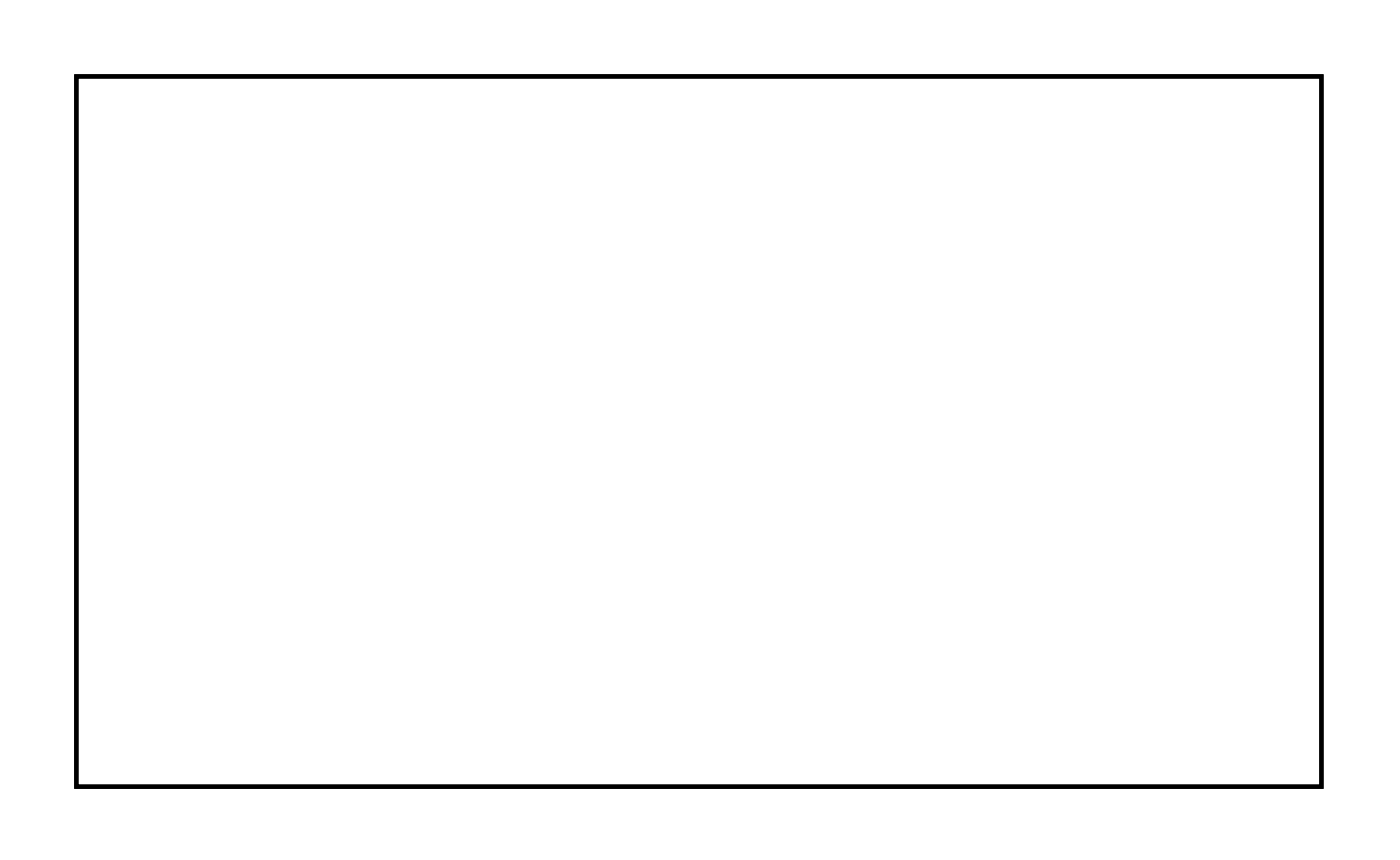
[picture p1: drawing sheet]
<svg xmlns="http://www.w3.org/2000/svg" width="67mm" height="41mm" viewBox="0 0 67 41" stroke-linecap="round" stroke-linejoin="round" font-family="sans-serif">
<path d="M3.6 3.6h59.3v33.8h-59.3z" fill="none" stroke="#000" stroke-width=".2"/>
<path d="M3.6 3.6v33.8h59.3v-33.8zM3.6 3.6h59.3v33.8h-59.3z" fill="#000"/>
<circle cx="44" cy="6" r=".74" fill="#fff"/>
<circle cx="44" cy="6" r=".74" fill="none" stroke="#fff" stroke-width=".76" stroke-linecap="butt"/>
<circle cx="41.5" cy="6" r=".74" fill="#fff"/>
<circle cx="41.5" cy="6" r=".74" fill="none" stroke="#fff" stroke-width=".76" stroke-linecap="butt"/>
<circle cx="38.9" cy="6" r=".74" fill="#fff"/>
<circle cx="38.9" cy="6" r=".74" fill="none" stroke="#fff" stroke-width=".76" stroke-linecap="butt"/>
<circle cx="36.4" cy="6" r=".74" fill="#fff"/>
<circle cx="36.4" cy="6" r=".74" fill="none" stroke="#fff" stroke-width=".76" stroke-linecap="butt"/>
<circle cx="33.9" cy="6" r=".74" fill="#fff"/>
<circle cx="33.9" cy="6" r=".74" fill="none" stroke="#fff" stroke-width=".76" stroke-linecap="butt"/>
<circle cx="31.3" cy="6" r=".74" fill="#fff"/>
<circle cx="31.3" cy="6" r=".74" fill="none" stroke="#fff" stroke-width=".76" stroke-linecap="butt"/>
<circle cx="28.8" cy="6" r=".74" fill="#fff"/>
<circle cx="28.8" cy="6" r=".74" fill="none" stroke="#fff" stroke-width=".76" stroke-linecap="butt"/>
<circle cx="26.2" cy="6" r=".74" fill="#fff"/>
<circle cx="26.2" cy="6" r=".74" fill="none" stroke="#fff" stroke-width=".76" stroke-linecap="butt"/>
<circle cx="44" cy="35.2" r=".74" fill="#fff"/>
<circle cx="44" cy="35.2" r=".74" fill="none" stroke="#fff" stroke-width=".76" stroke-linecap="butt"/>
<circle cx="41.5" cy="35.2" r=".74" fill="#fff"/>
<circle cx="41.5" cy="35.2" r=".74" fill="none" stroke="#fff" stroke-width=".76" stroke-linecap="butt"/>
<circle cx="38.9" cy="35.2" r=".74" fill="#fff"/>
<circle cx="38.9" cy="35.2" r=".74" fill="none" stroke="#fff" stroke-width=".76" stroke-linecap="butt"/>
<circle cx="36.4" cy="35.2" r=".74" fill="#fff"/>
<circle cx="36.4" cy="35.2" r=".74" fill="none" stroke="#fff" stroke-width=".76" stroke-linecap="butt"/>
<circle cx="33.9" cy="35.2" r=".74" fill="#fff"/>
<circle cx="33.9" cy="35.2" r=".74" fill="none" stroke="#fff" stroke-width=".76" stroke-linecap="butt"/>
<circle cx="31.3" cy="35.2" r=".74" fill="#fff"/>
<circle cx="31.3" cy="35.2" r=".74" fill="none" stroke="#fff" stroke-width=".76" stroke-linecap="butt"/>
<circle cx="28.8" cy="35.2" r=".74" fill="#fff"/>
<circle cx="28.8" cy="35.2" r=".74" fill="none" stroke="#fff" stroke-width=".76" stroke-linecap="butt"/>
<circle cx="26.2" cy="35.2" r=".74" fill="#fff"/>
<circle cx="26.2" cy="35.2" r=".74" fill="none" stroke="#fff" stroke-width=".76" stroke-linecap="butt"/>
<circle cx="8.5" cy="8.6" r=".74" fill="#fff"/>
<circle cx="8.5" cy="8.6" r=".74" fill="none" stroke="#fff" stroke-width=".76" stroke-linecap="butt"/>
<circle cx="8.5" cy="11.1" r=".74" fill="#fff"/>
<circle cx="8.5" cy="11.1" r=".74" fill="none" stroke="#fff" stroke-width=".76" stroke-linecap="butt"/>
<circle cx="59.3" cy="26.3" r=".74" fill="#fff"/>
<circle cx="59.3" cy="26.3" r=".74" fill="none" stroke="#fff" stroke-width=".76" stroke-linecap="butt"/>
<circle cx="59.3" cy="23.8" r=".74" fill="#fff"/>
<circle cx="59.3" cy="23.8" r=".74" fill="none" stroke="#fff" stroke-width=".76" stroke-linecap="butt"/>
<circle cx="59.3" cy="21.3" r=".74" fill="#fff"/>
<circle cx="59.3" cy="21.3" r=".74" fill="none" stroke="#fff" stroke-width=".76" stroke-linecap="butt"/>
<circle cx="54.2" cy="26.3" r=".74" fill="#fff"/>
<circle cx="54.2" cy="26.3" r=".74" fill="none" stroke="#fff" stroke-width=".76" stroke-linecap="butt"/>
<circle cx="54.2" cy="23.8" r=".74" fill="#fff"/>
<circle cx="54.2" cy="23.8" r=".74" fill="none" stroke="#fff" stroke-width=".76" stroke-linecap="butt"/>
<circle cx="54.2" cy="21.3" r=".74" fill="#fff"/>
<circle cx="54.2" cy="21.3" r=".74" fill="none" stroke="#fff" stroke-width=".76" stroke-linecap="butt"/>
<circle cx="26.2" cy="13.6" r=".35" fill="#fff"/>
<circle cx="26.2" cy="13.6" r=".35" fill="none" stroke="#fff" stroke-width=".55"/>
<circle cx="44" cy="32" r=".72" fill="#fff"/>
<circle cx="44" cy="32" r=".72" fill="none" stroke="#fff" stroke-width=".78" stroke-linecap="butt"/>
<circle cx="41.5" cy="32" r=".72" fill="#fff"/>
<circle cx="41.5" cy="32" r=".72" fill="none" stroke="#fff" stroke-width=".78" stroke-linecap="butt"/>
<circle cx="38.9" cy="32" r=".72" fill="#fff"/>
<circle cx="38.9" cy="32" r=".72" fill="none" stroke="#fff" stroke-width=".78" stroke-linecap="butt"/>
<circle cx="36.4" cy="32" r=".72" fill="#fff"/>
<circle cx="36.4" cy="32" r=".72" fill="none" stroke="#fff" stroke-width=".78" stroke-linecap="butt"/>
<circle cx="33.9" cy="32" r=".72" fill="#fff"/>
<circle cx="33.9" cy="32" r=".72" fill="none" stroke="#fff" stroke-width=".78" stroke-linecap="butt"/>
<circle cx="31.3" cy="32" r=".72" fill="#fff"/>
<circle cx="31.3" cy="32" r=".72" fill="none" stroke="#fff" stroke-width=".78" stroke-linecap="butt"/>
<circle cx="28.8" cy="32" r=".72" fill="#fff"/>
<circle cx="28.8" cy="32" r=".72" fill="none" stroke="#fff" stroke-width=".78" stroke-linecap="butt"/>
<circle cx="26.2" cy="32" r=".72" fill="#fff"/>
<circle cx="26.2" cy="32" r=".72" fill="none" stroke="#fff" stroke-width=".78" stroke-linecap="butt"/>
<circle cx="26.2" cy="9.2" r=".72" fill="#fff"/>
<circle cx="26.2" cy="9.2" r=".72" fill="none" stroke="#fff" stroke-width=".78" stroke-linecap="butt"/>
<circle cx="28.8" cy="9.2" r=".72" fill="#fff"/>
<circle cx="28.8" cy="9.2" r=".72" fill="none" stroke="#fff" stroke-width=".78" stroke-linecap="butt"/>
<circle cx="31.3" cy="9.2" r=".72" fill="#fff"/>
<circle cx="31.3" cy="9.2" r=".72" fill="none" stroke="#fff" stroke-width=".78" stroke-linecap="butt"/>
<circle cx="33.9" cy="9.2" r=".72" fill="#fff"/>
<circle cx="33.9" cy="9.2" r=".72" fill="none" stroke="#fff" stroke-width=".78" stroke-linecap="butt"/>
<circle cx="36.4" cy="9.2" r=".72" fill="#fff"/>
<circle cx="36.4" cy="9.2" r=".72" fill="none" stroke="#fff" stroke-width=".78" stroke-linecap="butt"/>
<circle cx="38.9" cy="9.2" r=".72" fill="#fff"/>
<circle cx="38.9" cy="9.2" r=".72" fill="none" stroke="#fff" stroke-width=".78" stroke-linecap="butt"/>
<circle cx="41.5" cy="9.2" r=".72" fill="#fff"/>
<circle cx="41.5" cy="9.2" r=".72" fill="none" stroke="#fff" stroke-width=".78" stroke-linecap="butt"/>
<circle cx="44" cy="9.2" r=".72" fill="#fff"/>
<circle cx="44" cy="9.2" r=".72" fill="none" stroke="#fff" stroke-width=".78" stroke-linecap="butt"/>
<path d="M7.5 33h1.9v1.9h-1.9z" fill="#fff"/>
<path d="M7.5 33h1.9v1.9h-1.9z" fill="none" stroke="#fff" stroke-width=".76" stroke-linecap="butt"/>
<circle cx="8.5" cy="34" r=".91" fill="#fff"/>
<circle cx="8.5" cy="34" r=".91" fill="none" stroke="#fff" stroke-width=".76" stroke-linecap="butt"/>
<circle cx="16.1" cy="34" r=".91" fill="#fff"/>
<circle cx="16.1" cy="34" r=".91" fill="none" stroke="#fff" stroke-width=".76" stroke-linecap="butt"/>
<circle cx="56.8" cy="6" r=".6" fill="#fff"/>
<circle cx="56.8" cy="6" r=".6" fill="none" stroke="#fff" stroke-width=".65" stroke-linecap="butt"/>
<path d="M56.2 5.4h1.2v1.2h-1.2z" fill="#fff"/>
<path d="M56.2 5.4h1.2v1.2h-1.2z" fill="none" stroke="#fff" stroke-width=".65" stroke-linecap="butt"/>
<circle cx="59.3" cy="6" r=".6" fill="#fff"/>
<circle cx="59.3" cy="6" r=".6" fill="none" stroke="#fff" stroke-width=".65" stroke-linecap="butt"/>
<circle cx="49.1" cy="6" r=".6" fill="#fff"/>
<circle cx="49.1" cy="6" r=".6" fill="none" stroke="#fff" stroke-width=".65" stroke-linecap="butt"/>
<path d="M48.5 5.4h1.2v1.2h-1.2z" fill="#fff"/>
<path d="M48.5 5.4h1.2v1.2h-1.2z" fill="none" stroke="#fff" stroke-width=".65" stroke-linecap="butt"/>
<circle cx="51.6" cy="6" r=".6" fill="#fff"/>
<circle cx="51.6" cy="6" r=".6" fill="none" stroke="#fff" stroke-width=".65" stroke-linecap="butt"/>
<circle cx="13.5" cy="13.6" r=".64" fill="#fff"/>
<circle cx="13.5" cy="13.6" r=".64" fill="none" stroke="#fff" stroke-width=".76"/>
<circle cx="13.5" cy="11.1" r=".64" fill="#fff"/>
<circle cx="13.5" cy="11.1" r=".64" fill="none" stroke="#fff" stroke-width=".76"/>
<circle cx="13.5" cy="8.6" r=".64" fill="#fff"/>
<circle cx="13.5" cy="8.6" r=".64" fill="none" stroke="#fff" stroke-width=".76"/>
<path d="M57.3 32h1.4v1.4h-1.4z" fill="#fff"/>
<path d="M57.3 32h1.4v1.4h-1.4z" fill="none" stroke="#fff" stroke-width=".76" stroke-linecap="butt"/>
<circle cx="58" cy="32.7" r=".7" fill="#fff"/>
<circle cx="58" cy="32.7" r=".7" fill="none" stroke="#fff" stroke-width=".76" stroke-linecap="butt"/>
<circle cx="55.4" cy="32.7" r=".7" fill="#fff"/>
<circle cx="55.4" cy="32.7" r=".7" fill="none" stroke="#fff" stroke-width=".76" stroke-linecap="butt"/>
<circle cx="13.5" cy="27.6" r=".7" fill="#fff"/>
<circle cx="13.5" cy="27.6" r=".7" fill="none" stroke="#fff" stroke-width=".76" stroke-linecap="butt"/>
<circle cx="13.5" cy="17.5" r=".7" fill="#fff"/>
<circle cx="13.5" cy="17.5" r=".7" fill="none" stroke="#fff" stroke-width=".76" stroke-linecap="butt"/>
<circle cx="8.5" cy="30.2" r=".7" fill="#fff"/>
<circle cx="8.5" cy="30.2" r=".7" fill="none" stroke="#fff" stroke-width=".76" stroke-linecap="butt"/>
<circle cx="8.5" cy="20" r=".7" fill="#fff"/>
<circle cx="8.5" cy="20" r=".7" fill="none" stroke="#fff" stroke-width=".76" stroke-linecap="butt"/>
</svg>
